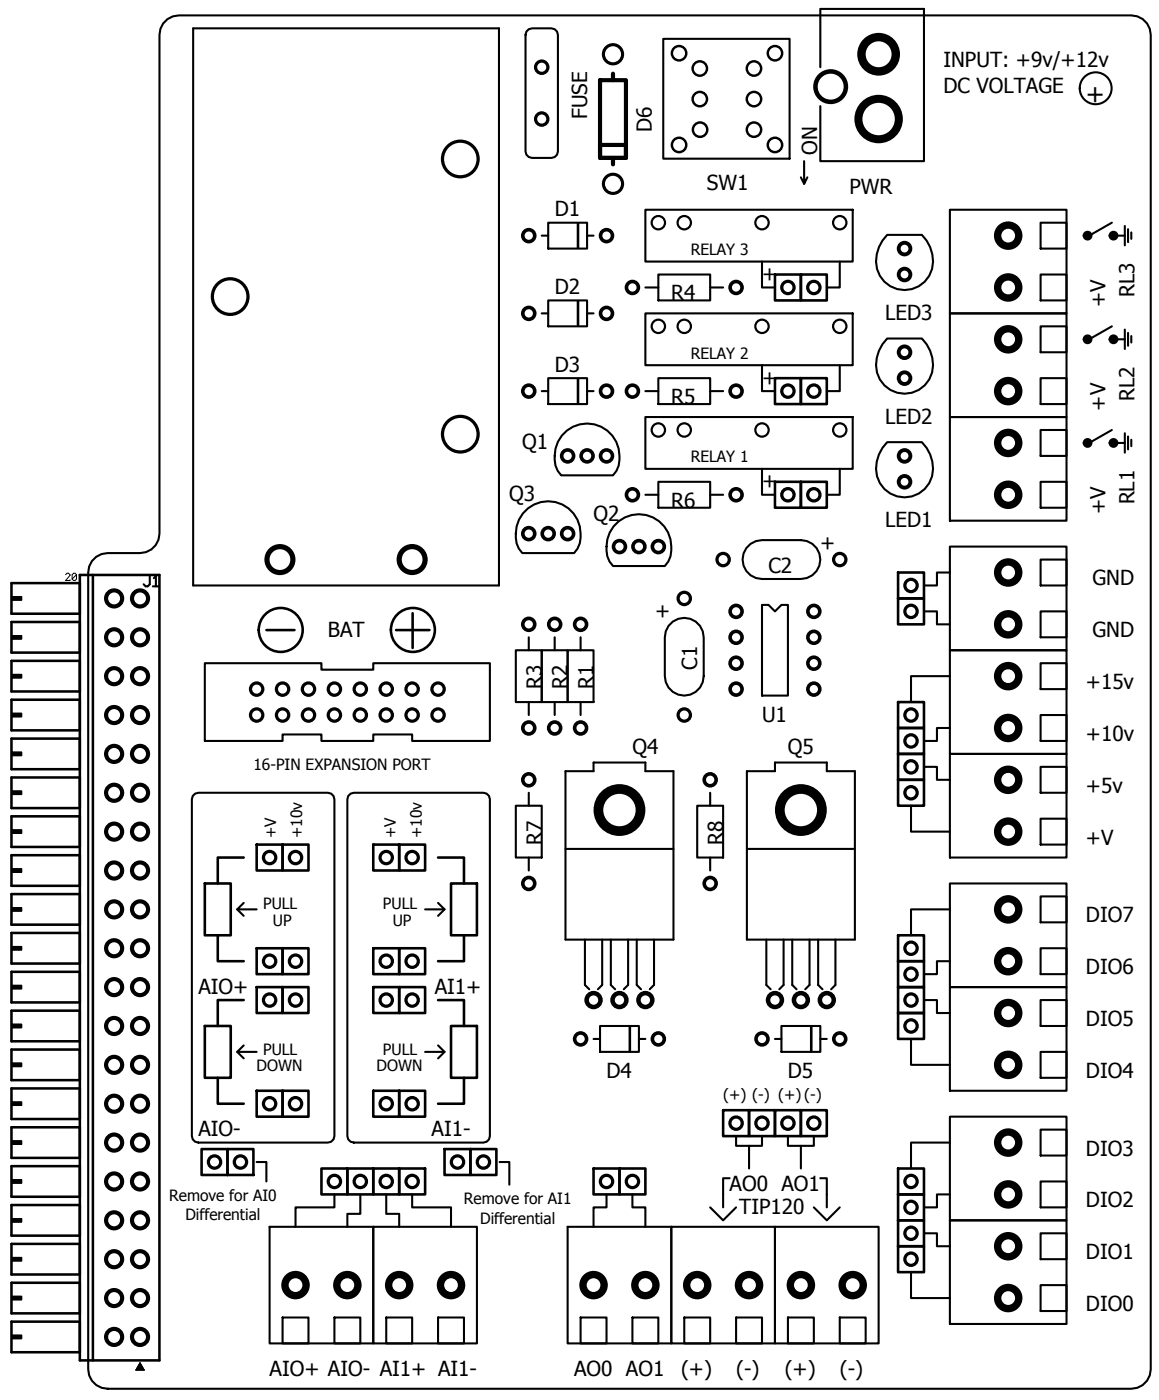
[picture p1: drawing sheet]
<svg xmlns="http://www.w3.org/2000/svg" width="114mm" height="137mm" viewBox="0 0 114 137" stroke-linecap="round" stroke-linejoin="round" font-family="sans-serif">
<defs><g id="words">
<text font-size="2.5" x="106.4" y="10.1">+</text>
<g font-size="2">
<text x="57.5" y="11.7" transform="rotate(-90 57.5 11.7)">FUSE</text>
<text x="92.5" y="6.6">INPUT: +9v/+12v</text>
<text x="92.5" y="9.1">DC VOLTAGE</text>
<text x="63.9" y="12.9" transform="rotate(-90 63.9 12.9)">D6</text>
<text x="80.1" y="15.2" transform="rotate(-90 80.1 15.2)">ON</text>
<text x="54.4" y="21.2">D1</text>
<text x="69.3" y="18.7">SW1</text>
<text x="83.3" y="19">PWR</text>
<text x="54.4" y="28.8">D2</text>
<text x="65.8" y="29.4">R4</text>
<text x="74.7" y="27.5">+</text>
<text x="111.2" y="29.1" transform="rotate(-90 111.2 29.1)">RL3</text>
<text x="86.7" y="31.4">LED3</text>
<text x="108.3" y="30.1" transform="rotate(-90 108.3 30.1)">+V</text>
<text x="54.4" y="36.4">D3</text>
<text x="65.8" y="39.6">R5</text>
<text x="74.7" y="37.7">+</text>
<text x="86.7" y="41.5">LED2</text>
<text x="108.3" y="40.2" transform="rotate(-90 108.3 40.2)">+V</text>
<text x="111.2" y="39.3" transform="rotate(-90 111.2 39.3)">RL2</text>
<text x="51.2" y="44.1">Q1</text>
<text x="74.7" y="47.9">+</text>
<text x="49.9" y="49.1">Q3</text>
<text x="58.2" y="51">Q2</text>
<text x="65.8" y="49.8">R6</text>
<text x="80.4" y="53.9">+</text>
<text x="86.7" y="51.7">LED1</text>
<text x="108.3" y="50.4" transform="rotate(-90 108.3 50.4)">+V</text>
<text x="111.2" y="49.5" transform="rotate(-90 111.2 49.5)">RL1</text>
<text x="75.3" y="56.1">C2</text>
<text x="107.1" y="57.4">GND</text>
<text x="32.1" y="62.5">BAT</text>
<text x="64.2" y="60.6">+</text>
<text x="68.3" y="65.6" transform="rotate(-90 68.3 65.6)">C1</text>
<text x="107.1" y="62.5">GND</text>
<text x="53.1" y="67.5" transform="rotate(-90 53.1 67.5)">R3</text>
<text x="55.6" y="67.5" transform="rotate(-90 55.6 67.5)">R2</text>
<text x="58.2" y="67.5" transform="rotate(-90 58.2 67.5)">R1</text>
<text x="74.7" y="70.7">U1</text>
<text x="106.4" y="67.5">+15v</text>
<text x="62" y="73.9">Q4</text>
<text x="77.2" y="73.9">Q5</text>
<text x="106.4" y="77.7">+5v</text>
<text x="106.4" y="72.6">+10v</text>
<text x="53.1" y="82.8" transform="rotate(-90 53.1 82.8)">R7</text>
<text x="70.9" y="82.8" transform="rotate(-90 70.9 82.8)">R8</text>
<text x="106.4" y="82.8">+V</text>
<text x="106.4" y="95.5">DIO6</text>
<text x="106.4" y="90.4">DIO7</text>
<text x="19.4" y="97.4">AIO+</text>
<text x="42.6" y="97.4">AI1+</text>
<text x="106.4" y="100.6">DIO5</text>
<text x="59.4" y="105.6">D4</text>
<text x="77.2" y="105.6">D5</text>
<text x="106.4" y="105.6">DIO4</text>
<text x="19.4" y="111.4">AIO-</text>
<text x="42.3" y="111.4">AI1-</text>
<text x="106.4" y="113.3">DIO3</text>
<text x="71.5" y="116.8">AO0 AO1</text>
<text x="72.5" y="119">TIP120</text>
<text x="106.4" y="118.3">DIO2</text>
<text x="106.4" y="123.4">DIO1</text>
<text x="106.4" y="128.5">DIO0</text>
<text x="26.4" y="134.9">AIO+ AIO- AI1+ AI1-</text>
<text x="56.3" y="134.9">AO0 AO1</text>
<text x="66.7" y="134.9">(+)</text>
<text x="72.1" y="134.9">(-)</text>
<text x="76.9" y="134.9">(+)</text>
<text x="82.3" y="134.9">(-)</text>
</g>
<g font-size="1.5">
<text x="67.7" y="25">RELAY 3</text>
<text x="67.7" y="35.2">RELAY 2</text>
<text x="67.7" y="45.3">RELAY 1</text>
<text x="24.8" y="75.5">16-PIN EXPANSION PORT</text>
<text x="27.1" y="82.2" transform="rotate(-90 27.1 82.2)">+V</text>
<text x="29.6" y="82.2" transform="rotate(-90 29.6 82.2)">+10v</text>
<text x="38.8" y="82.2" transform="rotate(-90 38.8 82.2)">+V</text>
<text x="41.3" y="82.2" transform="rotate(-90 41.3 82.2)">+10v</text>
<text x="25.8" y="89.1">PULL</text>
<text x="37.5" y="89.1">PULL</text>
<text x="26.7" y="90.7">UP</text>
<text x="38.5" y="90.7">UP</text>
<text x="25.2" y="105">DOWN</text>
<text x="25.8" y="103.4">PULL</text>
<text x="36.9" y="105">DOWN</text>
<text x="37.5" y="103.4">PULL</text>
<text x="70.9" y="107.9">(+) (-) (+) (-)</text>
<text x="16.6" y="117.7">Remove for AI0</text>
<text x="18.2" y="119.6">Differential</text>
<text x="45.5" y="118">Remove for AI1</text>
<text x="47.1" y="119.9">Differential</text>
</g>
</g></defs>
<g fill="none" stroke="#000" stroke-width=".2">
<path d="M16 2.3l.4-.4 .5-.3 .6-.1h93.4a1.9 1.9 0 0 1 1.9 1.9v130.8a1.9 1.9 0 0 1-1.9 1.9h-100.4a1.9 1.9 0 0 1-1.9-1.9v-78.1a1.9 1.9 0 0 1 1.9-1.9h3.2a1.9 1.9 0 0 0 1.9-1.9v-48.9l.1-.6zM18.9 2.8h30v54.6h-30zM51.6 3.1l.2-.2 .3-.1h1.9l.4 .1 .2 .2 .1 .3v11.4l-.1 .4-.2 .2-.4 .1h-1.9l-.3-.1-.2-.2-.1-.4v-11.4zM65 3.8h12.4v11.8h-12.4zM78.5 17.4l.3 .6M78.8 15.8v2.2l.3-.6M80.4 6.6v-5.7h10.2v14.9h-10.2v-5.4M53.1 23.1h.6M53.1 38.3h.6M53.1 30.7h.6M53.7 21.8h3.8v2.6h-3.8zM53.7 29.4h3.8v2.6h-3.8z"/>
<path d="M53.7 37.1h3.8v2.5h-3.8zM57.5 23.1h.7M57.5 38.3h.7M57.5 30.7h.7M63.3 20.6h20.3v5h-20.3zM63.3 30.7h20.3v5.1h-20.3zM63.3 28.2h1.2M63.3 38.3h1.2M64.5 26.9h5.1v2.5h-5.1zM64.5 37.1h5.1v2.5h-5.1zM69.6 28.2h1.3M69.6 38.3h1.3"/>
<path d="M74.7 25.6v2.6h1.3M74.7 35.8v2.5h1.3M82.3 25.6v2.6h-1.3M82.3 35.8v2.5h-1.3M87 33.2h3.4a3.2 3.2 0 0 1-.3 5 2.85 2.85 0 0 1-3.4-.4 2.85 2.85 0 0 1-.6-3.4l.4-.7zM87 23h3.4a3.2 3.2 0 0 1-.3 5.1 2.85 2.85 0 0 1-3.4-.5 2.85 2.85 0 0 1-.6-3.4l.4-.6zM93.1 20.6h11.4v10.1h-11.4zM93.1 30.7h11.4v10.2h-11.4zM102 21.8h2.5v2.6h-2.5zM102 26.9h2.5v2.5h-2.5zM102 32h2.5v2.5h-2.5zM102 37.1h2.5v2.5h-2.5z"/>
<path d="M109 32l-2.2 1.3M109 21.8l-2.2 1.3M109.3 33.3h.9M109.3 23.1h.9M110.2 22.1v2M110.2 32.3v1.9M110.6 22.5v1.2M110.6 32.6v1.3M110.9 22.8v.6M110.9 32.9v.7M14.7 56.5v.8l-.2 .2h-.2l-.2-.2M15 57.5h.6"/>
<path d="M15.1 56.7l.2-.2v1M51.8 49.8a3.2 3.2 0 0 1 4 .1 3.2 3.2 0 0 1 .8 3.9l-.3 .4h-5.1a3.1 3.1 0 0 1 0-3.9zM55.6 42.2a3.2 3.2 0 0 1 4 0 3.2 3.2 0 0 1 .8 3.9l-.3 .5h-5.1a3.1 3.1 0 0 1 .1-3.9zM60.6 51.1a3.2 3.2 0 0 1 4 0 3.2 3.2 0 0 1 .9 3.9l-.3 .5h-5.1a3.1 3.1 0 0 1 0-3.9zM63.3 40.9h20.3v5.1h-20.3zM63.3 48.5h1.2M64.5 47.2h5.1v2.6h-5.1zM69.6 48.5h1.3M73.1 53.7l.5-.4 .5-.3 .6-.1h3.8a1.91 1.91 0 0 1 1.9 1.9 1.91 1.91 0 0 1-1.9 2h-3.8a1.9 1.9 0 0 1-1.6-3.1zM74.7 46v2.5h1.3M74.7 59.3h.6l.7 .6 .6-.6h.6v8.9h-2.5zM82.3 46v2.5h-1.3"/>
<path d="M87 43.3h3.4a3.2 3.2 0 0 1-.3 5.1 2.85 2.85 0 0 1-3.4-.5 2.85 2.85 0 0 1-.6-3.4l.4-.6zM90.6 59.9h1.2v1.3h1.3M93.1 40.9h11.4v10.1h-11.4zM93.1 53.6h11.4v10.1h-11.4zM93.1 56.1h-1.3v1.3h-1.2M102 42.1h2.5v2.6h-2.5zM102 47.2h2.5v2.6h-2.5zM102 54.8h2.5v2.6h-2.5zM102 59.9h2.5v2.6h-2.5zM109 42.1l-2.2 1.3M109.3 43.4h.9M110.2 42.5v1.9"/>
<path d="M110.6 42.8v1.3M110.9 43.1v.6M18.9 78l.2-.2 .3-.1h12.7l.4 .1 .2 .2 .1 .3v33.1l-.1 .3-.2 .2-.4 .1h-12.7l-.3-.1-.2-.2-.1-.3v-33.1zM20.1 65h11.4v.6h5.1v-.6h11.4v7.6h-7.6v-.6h-3.8v.6h-5.1v-.6h-3.8v.6h-7.6zM34.1 78l.3-.2 .3-.1h12.7l.3 .1 .2 .2 .1 .3v33.1l-.1 .3-.2 .2-.3 .1h-12.7l-.3-.1-.3-.2-.1-.3v-33.1zM50.6 63.7h2.5v5.1h-2.5zM50.6 79h2.5v5.1h-2.5zM51.8 62.5v1.2M51.8 68.8v1.3M51.8 77.7v1.3M53.1 63.7h2.5v5.1h-2.5zM54.4 62.5v1.2"/>
<path d="M54.4 68.8v1.3M55.4 75.6h2.8v-.9h5.1v.9h2.7v16.5h-10.6zM55.6 63.7h2.6v5.1h-2.6zM56.9 62.5v1.2M56.9 68.8v1.3M65.5 61.3a1.91 1.91 0 0 1 2.2-.6 1.91 1.91 0 0 1 1.3 1.8v3.8a1.91 1.91 0 0 1-1.9 1.9 1.91 1.91 0 0 1-1.9-1.9v-3.8l.1-.6zM68.3 79h2.6v5.1h-2.6zM69.6 77.7v1.3M73.2 75.6h2.8v-.9h5v.9h2.8v16.5h-10.6zM89.3 79v2.5h3.8M90.6 75.2h1.2v1.2h1.3M93.1 73.9h11.4v10.2h-11.4z"/>
<path d="M93.1 63.7h11.4v10.2h-11.4zM93.1 66.3h-3.8v2.5M93.1 71.4h-1.3v1.2h-1.2M102 75.2h2.5v2.5h-2.5zM102 65h2.5v2.5h-2.5zM102 70.1h2.5v2.5h-2.5zM23.2 89.1l.7 .7M23.9 88.5l-.7 .6h2M42.9 88.5l.7 .6h-1.9M43.6 89.1l-.7 .7M51.8 84.1v1.2M55.4 83.2h10.6"/>
<path d="M57.3 92.1v4.4l.5 .5M59 92.1v4.4l-.4 .5M59.9 92.1v4.4l.4 .5M61.6 92.1v4.4l-.5 .5M62.4 92.1v4.4l.4 .5M64.1 92.1v4.4l-.4 .5M69.6 84.1v1.2M73.2 83.2h10.6M75.1 92.1v4.4l.4 .5M76.8 92.1v4.4l-.4 .5M77.6 92.1v4.4l.5 .5M79.3 92.1v4.4l-.4 .5"/>
<path d="M80.2 92.1v4.4l.4 .5M81.9 92.1v4.4l-.4 .5M90.6 98h1.2v1.3h1.3M93.1 96.8h11.4v10.1h-11.4zM93.1 86.6h11.4v10.2h-11.4zM93.1 89.1h-3.8v2.6M93.1 94.2h-1.3v1.3h-1.2M102 80.2h2.5v2.6h-2.5zM102 98h2.5v2.6h-2.5zM102 87.9h2.5v2.5h-2.5zM102 92.9h2.5v2.6h-2.5zM23.2 103.1l.7 .6"/>
<path d="M23.9 102.5l-.7 .6h2M25.2 113.9h.9v1.9M32.8 117.1v1.2h-3.8v2M35.3 117.1v1.9h-1.3v1.3M37.9 117.1v1.9h1.2v1.3M40.4 117.1v1.2h3.8v2M42.9 102.5l.7 .6h-1.9M43.6 103.1l-.7 .6M49 113.9h.9v2.2M58.2 101.8h.6M58.8 100.6h3.8v2.5h-3.8zM59.4 117.1v1.2h-1.2v2"/>
<path d="M62 117.1v1.2h1.3v2M62.6 101.8h.7M69.6 118.3l1.3 1.3 1.2-1.3M71.5 115.5h-.6v2.8M72.1 111.4v.9h1.3M74.7 111.4v.9h-1.3v2.2M76 101.8h.6M76.6 100.6h3.8v2.5h-3.8zM77.2 111.4v.9h1.3M79.8 118.3l1.2 1.3 1.3-1.3M79.8 111.4v.9h-1.3v2.2M80.4 115.5h.6v2.8"/>
<path d="M80.4 101.8h.6M89.3 101.8v2.6h3.8M93.1 119.6h11.4v10.2h-11.4zM93.1 109.5h11.4v10.1h-11.4zM93.1 112h-3.8v2.5M93.1 117.1h-1.3v1.2h-1.2M102 103.1h2.5v2.5h-2.5zM102 110.7h2.5v2.6h-2.5zM102 115.8h2.5v2.5h-2.5zM26.4 120.3h10.2v11.4h-10.2zM27.7 129.1h2.5v2.6h-2.5zM32.8 129.1h2.5v2.6h-2.5z"/>
<path d="M36.6 120.3h10.1v11.4h-10.1zM37.9 129.1h2.5v2.6h-2.5zM42.9 129.1h2.6v2.6h-2.6zM55.6 120.3h10.2v11.4h-10.2zM56.9 129.1h2.5v2.6h-2.5zM62 129.1h2.5v2.6h-2.5zM65.8 120.3h10.2v11.4h-10.2zM67.1 129.1h2.5v2.6h-2.5zM72.1 129.1h2.6v2.6h-2.6zM76 120.3h10.1v11.4h-10.1zM77.2 129.1h2.6v2.6h-2.6zM82.3 129.1h2.5v2.6h-2.5z"/>
<path d="M89.3 124.7v2.5h3.8M90.6 120.9h1.2v1.3h1.3M102 120.9h2.5v2.5h-2.5zM102 126h2.5v2.5h-2.5z"/>
<circle cx="107.4" cy="8.7" r="1.56"/>
</g>
<g fill="none" stroke="#000" stroke-width=".25">
<path d="M56.7 21.9v2.4M56.7 29.5v2.4M56.7 37.1v2.4M76 37.1h2.5v2.5h-2.5zM76 26.9h2.5v2.5h-2.5zM78.5 37.1h2.5v2.5h-2.5zM78.5 26.9h2.5v2.5h-2.5zM7.8 56.4h7.8v76.9h-7.8zM7.8 57.2h-6.7v3h6.7M9.1 56.4v76.9M76 47.2h2.5v2.6h-2.5zM78.5 47.2h2.5v2.6h-2.5z"/>
<path d="M88 56.1h2.6v2.6h-2.6zM88 58.7h2.6v2.5h-2.6zM7.8 61h-6.7v3h6.7M7.8 64.8h-6.7v3h6.7M7.8 68.6h-6.7v3h6.7M7.8 72.4h-6.7v3h6.7M7.8 76.2h-6.7v3h6.7M26.1 61.8h2.8M38.8 61.8h3.3M40.4 60.1v3.4M88 76.4h2.6v2.6h-2.6zM88 73.9h2.6v2.5h-2.6z"/>
<path d="M88 71.4h2.6v2.5h-2.6zM88 68.8h2.6v2.6h-2.6zM7.8 80h-6.7v3h6.7M7.8 83.8h-6.7v3h6.7M7.8 87.6h-6.7v3h6.7M7.8 91.4h-6.7v3h6.7M7.8 95.3h-6.7v3h6.7M7.8 99.1h-6.7v3h6.7M20.1 86.6h2.5v5.1h-2.5zM21.3 91.7v2.5h2.6M23.9 84.1h-2.6v2.5M23.9 98h-2.6v2.6"/>
<path d="M25.2 82.8h2.5v2.5h-2.5zM25.2 92.9h2.5v2.6h-2.5zM25.2 96.8h2.5v2.5h-2.5zM27.7 82.8h2.5v2.5h-2.5zM27.7 92.9h2.5v2.6h-2.5zM27.7 96.8h2.5v2.5h-2.5zM36.6 92.9h2.5v2.6h-2.5zM36.6 82.8h2.5v2.5h-2.5zM36.6 96.8h2.5v2.5h-2.5zM39.1 92.9h2.6v2.6h-2.6zM39.1 82.8h2.6v2.5h-2.6zM39.1 96.8h2.6v2.5h-2.6z"/>
<path d="M42.9 84.1h2.6v2.5M42.9 98h2.6v2.6M44.2 86.6h2.5v5.1h-2.5zM45.5 91.7v2.5h-2.6M88 99.3h2.6v2.5h-2.6zM88 96.8h2.6v2.5h-2.6zM88 94.2h2.6v2.6h-2.6zM88 91.7h2.6v2.5h-2.6zM7.8 110.5h-6.7v3h6.7M7.8 102.9h-6.7v3h6.7M7.8 106.7h-6.7v3h6.7M7.8 114.3h-6.7v3h6.7"/>
<path d="M7.8 118.1h-6.7v3h6.7M19.8 112.6h2.5v2.6h-2.5zM20.1 100.6h2.5v5h-2.5zM21.3 105.6v2.6h2.6M22.3 112.6h2.5v2.6h-2.5zM25.2 106.9h2.5v2.6h-2.5zM27.7 106.9h2.5v2.6h-2.5zM31.5 114.5h2.5v2.6h-2.5zM34 114.5h2.6v2.6h-2.6zM36.6 106.9h2.5v2.6h-2.5zM36.6 114.5h2.5v2.6h-2.5zM39.1 106.9h2.6v2.6h-2.6z"/>
<path d="M39.1 114.5h2.6v2.6h-2.6zM43.6 112.6h2.5v2.6h-2.5zM44.2 100.6h2.5v5h-2.5zM45.5 105.6v2.6h-2.6M46.1 112.6h2.5v2.6h-2.5zM58.2 114.5h2.5v2.6h-2.5zM60.7 114.5h2.6v2.6h-2.6zM61.7 100.6v2.4M70.9 108.8h2.5v2.6h-2.5zM73.4 108.8h2.6v2.6h-2.6zM76 108.8h2.5v2.6h-2.5zM78.5 108.8h2.5v2.6h-2.5z"/>
<path d="M79.5 100.6v2.4M88 119.6h2.6v2.6h-2.6zM88 117.1h2.6v2.5h-2.6zM88 114.5h2.6v2.6h-2.6zM7.8 121.9h-6.7v3h6.7M7.8 125.7h-6.7v3h6.7M7.8 129.5h-6.7v3h6.7M88 122.2h2.6v2.5h-2.6z"/>
<circle cx="106.6" cy="23.1" r=".36"/>
<circle cx="106.6" cy="33.3" r=".36"/>
<circle cx="109.1" cy="23.1" r=".36"/>
<circle cx="109.1" cy="33.3" r=".36"/>
<circle cx="106.6" cy="43.4" r=".36"/>
<circle cx="109.1" cy="43.4" r=".36"/>
<circle cx="27.5" cy="61.7" r="2.15"/>
<circle cx="40.5" cy="61.7" r="2.15"/>
</g>
<g fill="none" stroke="#000" stroke-width=".1">
<path d="M1.1 58.5h1v.3h-1zM6.4 56.3l.2-.1h.1l.2 .1-.5 .6h.5v-.1M7.5 56.3l-.1-.1h-.2l-.1 .1v.5M7.5 56.3v.5l-.1 .1h-.2l-.1-.1M7.5 56.3l-.4 .5M1.1 77.5h1v.4h-1zM1.1 73.7h1v.4h-1zM1.1 69.9h1v.4h-1zM1.1 66.1h1v.4h-1zM1.1 62.3h1v.3h-1zM1.1 96.6h1v.3h-1zM1.1 92.8h1v.3h-1z"/>
<path d="M1.1 89h1v.3h-1zM1.1 85.2h1v.3h-1zM1.1 81.3h1v.4h-1zM1.1 119.4h1v.4h-1zM1.1 115.6h1v.4h-1zM1.1 111.8h1v.4h-1zM1.1 108h1v.4h-1zM1.1 104.2h1v.4h-1zM1.1 100.4h1v.3h-1zM1.1 130.9h1v.3h-1zM1.1 127.1h1v.3h-1zM1.1 123.3h1v.3h-1z"/>
<path d="M13.7 133.6l.4 .7h-.8z"/>
</g>
<g fill="#000">
<path d="M13.7 133.6l.4 .7h-.8z"/>
<path d="M43.2 15.6a1.91 1.91 0 0 1 3.8 0 1.91 1.91 0 0 1-3.8 0zM43.5 15.6a1.6 1.6 0 0 1 3.2 0 1.6 1.6 0 0 1-3.2 0z" fill-rule="evenodd"/>
<path d="M52.3 11.7a.8 .8 0 0 1 1.6 0 .8 .8 0 0 1-1.6 0zM52.7 11.7a.44 .44 0 0 1 .8 0 .44 .44 0 0 1-.8 0z" fill-rule="evenodd"/>
<path d="M52.3 6.6a.8 .8 0 0 1 1.6 0 .8 .8 0 0 1-1.6 0zM52.7 6.6a.44 .44 0 0 1 .8 0 .44 .44 0 0 1-.8 0z" fill-rule="evenodd"/>
<path d="M59 5.3a1.1 1.1 0 0 1 2.2 0 1.1 1.1 0 0 1-2.2 0zM59.3 5.3a.8 .8 0 0 1 1.6 0 .8 .8 0 0 1-1.6 0z" fill-rule="evenodd"/>
<path d="M59 18a1.1 1.1 0 0 1 2.2 0 1.1 1.1 0 0 1-2.2 0zM59.3 18a.8 .8 0 0 1 1.6 0 .8 .8 0 0 1-1.6 0z" fill-rule="evenodd"/>
<path d="M65.7 14.2a.85 .85 0 0 1 1.7 0 .85 .85 0 0 1-1.7 0zM66 14.2a.58 .58 0 0 1 1.1 0 .58 .58 0 0 1-1.1 0z" fill-rule="evenodd"/>
<path d="M65.7 5.2a.85 .85 0 0 1 1.7 0 .85 .85 0 0 1-1.7 0zM66 5.2a.58 .58 0 0 1 1.1 0 .58 .58 0 0 1-1.1 0z" fill-rule="evenodd"/>
<path d="M67.8 9.7a.83 .83 0 0 1 1.6 0 .83 .83 0 0 1-1.6 0zM68 9.7a.6 .6 0 0 1 1.2 0 .6 .6 0 0 1-1.2 0z" fill-rule="evenodd"/>
<path d="M67.8 6.7a.83 .83 0 0 1 1.6 0 .83 .83 0 0 1-1.6 0zM68 6.7a.6 .6 0 0 1 1.2 0 .6 .6 0 0 1-1.2 0z" fill-rule="evenodd"/>
<path d="M67.8 12.7a.83 .83 0 0 1 1.6 0 .83 .83 0 0 1-1.6 0zM68 12.7a.6 .6 0 0 1 1.2 0 .6 .6 0 0 1-1.2 0z" fill-rule="evenodd"/>
<path d="M73.1 9.7a.83 .83 0 0 1 1.6 0 .83 .83 0 0 1-1.6 0zM73.3 9.7a.6 .6 0 0 1 1.2 0 .6 .6 0 0 1-1.2 0z" fill-rule="evenodd"/>
<path d="M73.1 6.7a.83 .83 0 0 1 1.6 0 .83 .83 0 0 1-1.6 0zM73.3 6.7a.6 .6 0 0 1 1.2 0 .6 .6 0 0 1-1.2 0z" fill-rule="evenodd"/>
<path d="M73.1 12.7a.83 .83 0 0 1 1.6 0 .83 .83 0 0 1-1.6 0zM73.3 12.7a.6 .6 0 0 1 1.2 0 .6 .6 0 0 1-1.2 0z" fill-rule="evenodd"/>
<path d="M75.1 14.2a.85 .85 0 0 1 1.7 0 .85 .85 0 0 1-1.7 0zM75.4 14.2a.58 .58 0 0 1 1.1 0 .58 .58 0 0 1-1.1 0z" fill-rule="evenodd"/>
<path d="M75.1 5.2a.85 .85 0 0 1 1.7 0 .85 .85 0 0 1-1.7 0zM75.4 5.2a.58 .58 0 0 1 1.1 0 .58 .58 0 0 1-1.1 0z" fill-rule="evenodd"/>
<path d="M79.7 8.5a1.71 1.71 0 0 1 3.4 0 1.71 1.71 0 0 1-3.4 0zM80.1 8.5a1.3 1.3 0 0 1 2.6 0 1.3 1.3 0 0 1-2.6 0z" fill-rule="evenodd"/>
<path d="M83.7 11.7a2.4 2.4 0 0 1 4.8 0 2.4 2.4 0 0 1-4.8 0zM84.5 11.7a1.6 1.6 0 0 1 3.2 0 1.6 1.6 0 0 1-3.2 0z" fill-rule="evenodd"/>
<path d="M84 5.3a2.1 2.1 0 0 1 4.2 0 2.1 2.1 0 0 1-4.2 0zM84.8 5.3a1.3 1.3 0 0 1 2.6 0 1.3 1.3 0 0 1-2.6 0z" fill-rule="evenodd"/>
<path d="M20.7 29.1a1.91 1.91 0 0 1 3.8 0 1.91 1.91 0 0 1-3.8 0zM21 29.1a1.59 1.59 0 0 1 3.1 0 1.59 1.59 0 0 1-3.1 0z" fill-rule="evenodd"/>
<path d="M51.1 23.1a.76 .76 0 0 1 1.5 0 .76 .76 0 0 1-1.5 0zM51.4 23.1a.41 .41 0 0 1 .8 0 .41 .41 0 0 1-.8 0z" fill-rule="evenodd"/>
<path d="M51.1 30.7a.76 .76 0 0 1 1.5 0 .76 .76 0 0 1-1.5 0zM51.4 30.7a.41 .41 0 0 1 .8 0 .41 .41 0 0 1-.8 0z" fill-rule="evenodd"/>
<path d="M51.1 38.3a.76 .76 0 0 1 1.5 0 .76 .76 0 0 1-1.5 0zM51.4 38.3a.41 .41 0 0 1 .8 0 .41 .41 0 0 1-.8 0z" fill-rule="evenodd"/>
<path d="M58.7 23.1a.76 .76 0 0 1 1.5 0 .76 .76 0 0 1-1.5 0zM59 23.1a.45 .45 0 0 1 .9 0 .45 .45 0 0 1-.9 0z" fill-rule="evenodd"/>
<path d="M58.7 30.7a.76 .76 0 0 1 1.5 0 .76 .76 0 0 1-1.5 0zM59 30.7a.45 .45 0 0 1 .9 0 .45 .45 0 0 1-.9 0z" fill-rule="evenodd"/>
<path d="M58.7 38.3a.76 .76 0 0 1 1.5 0 .76 .76 0 0 1-1.5 0zM59 38.3a.45 .45 0 0 1 .9 0 .45 .45 0 0 1-.9 0z" fill-rule="evenodd"/>
<path d="M61.2 28.2a.76 .76 0 0 1 1.5 0 .76 .76 0 0 1-1.5 0zM61.6 28.2a.41 .41 0 0 1 .8 0 .41 .41 0 0 1-.8 0z" fill-rule="evenodd"/>
<path d="M61.2 38.3a.76 .76 0 0 1 1.5 0 .76 .76 0 0 1-1.5 0zM61.6 38.3a.41 .41 0 0 1 .8 0 .41 .41 0 0 1-.8 0z" fill-rule="evenodd"/>
<path d="M63.8 21.8a.76 .76 0 0 1 1.5 0 .76 .76 0 0 1-1.5 0zM64 21.8a.55 .55 0 0 1 1.1 0 .55 .55 0 0 1-1.1 0z" fill-rule="evenodd"/>
<path d="M63.8 32a.76 .76 0 0 1 1.5 0 .76 .76 0 0 1-1.5 0zM64 32a.55 .55 0 0 1 1.1 0 .55 .55 0 0 1-1.1 0z" fill-rule="evenodd"/>
<path d="M66.3 21.8a.76 .76 0 0 1 1.5 0 .76 .76 0 0 1-1.5 0zM66.5 21.8a.55 .55 0 0 1 1.1 0 .55 .55 0 0 1-1.1 0z" fill-rule="evenodd"/>
<path d="M66.3 32a.76 .76 0 0 1 1.5 0 .76 .76 0 0 1-1.5 0zM66.5 32a.55 .55 0 0 1 1.1 0 .55 .55 0 0 1-1.1 0z" fill-rule="evenodd"/>
<path d="M71.4 28.2a.76 .76 0 0 1 1.5 0 .76 .76 0 0 1-1.5 0zM71.7 28.2a.45 .45 0 0 1 .9 0 .45 .45 0 0 1-.9 0z" fill-rule="evenodd"/>
<path d="M71.4 38.3a.76 .76 0 0 1 1.5 0 .76 .76 0 0 1-1.5 0zM71.7 38.3a.45 .45 0 0 1 .9 0 .45 .45 0 0 1-.9 0z" fill-rule="evenodd"/>
<path d="M73.9 21.8a.76 .76 0 0 1 1.5 0 .76 .76 0 0 1-1.5 0zM74.1 21.8a.55 .55 0 0 1 1.1 0 .55 .55 0 0 1-1.1 0z" fill-rule="evenodd"/>
<path d="M73.9 32a.76 .76 0 0 1 1.5 0 .76 .76 0 0 1-1.5 0zM74.1 32a.55 .55 0 0 1 1.1 0 .55 .55 0 0 1-1.1 0z" fill-rule="evenodd"/>
<path d="M76.5 38.3a.76 .76 0 0 1 1.5 0 .76 .76 0 0 1-1.5 0zM76.8 38.3a.45 .45 0 0 1 .9 0 .45 .45 0 0 1-.9 0z" fill-rule="evenodd"/>
<path d="M76.5 28.2a.76 .76 0 0 1 1.5 0 .76 .76 0 0 1-1.5 0zM76.8 28.2a.45 .45 0 0 1 .9 0 .45 .45 0 0 1-.9 0z" fill-rule="evenodd"/>
<path d="M79 38.3a.76 .76 0 0 1 1.5 0 .76 .76 0 0 1-1.5 0zM79.3 38.3a.45 .45 0 0 1 .9 0 .45 .45 0 0 1-.9 0z" fill-rule="evenodd"/>
<path d="M79 28.2a.76 .76 0 0 1 1.5 0 .76 .76 0 0 1-1.5 0zM79.3 28.2a.45 .45 0 0 1 .9 0 .45 .45 0 0 1-.9 0z" fill-rule="evenodd"/>
<path d="M81.5 21.8a.8 .8 0 0 1 1.6 0 .8 .8 0 0 1-1.6 0zM81.8 21.8a.55 .55 0 0 1 1.1 0 .55 .55 0 0 1-1.1 0z" fill-rule="evenodd"/>
<path d="M81.5 32a.8 .8 0 0 1 1.6 0 .8 .8 0 0 1-1.6 0zM81.8 32a.55 .55 0 0 1 1.1 0 .55 .55 0 0 1-1.1 0z" fill-rule="evenodd"/>
<path d="M87.9 34.5a.76 .76 0 0 1 1.5 0 .76 .76 0 0 1-1.5 0zM88.3 34.5a.38 .38 0 0 1 .7 0 .38 .38 0 0 1-.7 0z" fill-rule="evenodd"/>
<path d="M87.9 37.1a.76 .76 0 0 1 1.5 0 .76 .76 0 0 1-1.5 0zM88.3 37.1a.38 .38 0 0 1 .7 0 .38 .38 0 0 1-.7 0z" fill-rule="evenodd"/>
<path d="M87.9 24.4a.76 .76 0 0 1 1.5 0 .76 .76 0 0 1-1.5 0zM88.3 24.4a.38 .38 0 0 1 .7 0 .38 .38 0 0 1-.7 0z" fill-rule="evenodd"/>
<path d="M87.9 26.9a.76 .76 0 0 1 1.5 0 .76 .76 0 0 1-1.5 0zM88.3 26.9a.38 .38 0 0 1 .7 0 .38 .38 0 0 1-.7 0z" fill-rule="evenodd"/>
<path d="M97.4 23.1a1.4 1.4 0 0 1 2.8 0 1.4 1.4 0 0 1-2.8 0zM98.1 23.1a.7 .7 0 0 1 1.4 0 .7 .7 0 0 1-1.4 0z" fill-rule="evenodd"/>
<path d="M97.4 28.2a1.4 1.4 0 0 1 2.8 0 1.4 1.4 0 0 1-2.8 0zM98.1 28.2a.7 .7 0 0 1 1.4 0 .7 .7 0 0 1-1.4 0z" fill-rule="evenodd"/>
<path d="M97.4 33.3a1.4 1.4 0 0 1 2.8 0 1.4 1.4 0 0 1-2.8 0zM98.1 33.3a.7 .7 0 0 1 1.4 0 .7 .7 0 0 1-1.4 0z" fill-rule="evenodd"/>
<path d="M97.4 38.3a1.4 1.4 0 0 1 2.8 0 1.4 1.4 0 0 1-2.8 0zM98.1 38.3a.7 .7 0 0 1 1.4 0 .7 .7 0 0 1-1.4 0z" fill-rule="evenodd"/>
<path d="M1.1 58.5h1v.3h-1z" fill-rule="evenodd"/>
<path d="M1.1 58.5h1v.3h-1z" fill-rule="evenodd"/>
<path d="M10.2 58.7a1 1 0 0 1 2 0 1 1 0 0 1-2 0zM10.6 58.7a.6 .6 0 0 1 1.2 0 .6 .6 0 0 1-1.2 0z" fill-rule="evenodd"/>
<path d="M12.7 58.7a1 1 0 0 1 2 0 1 1 0 0 1-2 0zM13.1 58.7a.6 .6 0 0 1 1.2 0 .6 .6 0 0 1-1.2 0z" fill-rule="evenodd"/>
<path d="M25.9 54.9a1.55 1.55 0 0 1 3.1 0 1.55 1.55 0 0 1-3.1 0zM26.4 54.9a1.05 1.05 0 0 1 2.1 0 1.05 1.05 0 0 1-2.1 0z" fill-rule="evenodd"/>
<path d="M38.9 54.8a1.52 1.52 0 0 1 3 0 1.52 1.52 0 0 1-3 0zM39.4 54.8a1.02 1.02 0 0 1 2 0 1.02 1.02 0 0 1-2 0z" fill-rule="evenodd"/>
<path d="M43.2 42.6a1.91 1.91 0 0 1 3.8 0 1.91 1.91 0 0 1-3.8 0zM43.5 42.6a1.6 1.6 0 0 1 3.2 0 1.6 1.6 0 0 1-3.2 0z" fill-rule="evenodd"/>
<path d="M51.1 52.3a.76 .76 0 0 1 1.5 0 .76 .76 0 0 1-1.5 0zM51.4 52.3a.41 .41 0 0 1 .8 0 .41 .41 0 0 1-.8 0z" fill-rule="evenodd"/>
<path d="M53 52.3a.76 .76 0 0 1 1.5 0 .76 .76 0 0 1-1.5 0zM53.3 52.3a.41 .41 0 0 1 .8 0 .41 .41 0 0 1-.8 0z" fill-rule="evenodd"/>
<path d="M54.9 44.7a.76 .76 0 0 1 1.5 0 .76 .76 0 0 1-1.5 0zM55.2 44.7a.41 .41 0 0 1 .8 0 .41 .41 0 0 1-.8 0z" fill-rule="evenodd"/>
<path d="M54.9 52.3a.76 .76 0 0 1 1.5 0 .76 .76 0 0 1-1.5 0zM55.2 52.3a.41 .41 0 0 1 .8 0 .41 .41 0 0 1-.8 0z" fill-rule="evenodd"/>
<path d="M56.8 44.7a.76 .76 0 0 1 1.5 0 .76 .76 0 0 1-1.5 0zM57.1 44.7a.41 .41 0 0 1 .8 0 .41 .41 0 0 1-.8 0z" fill-rule="evenodd"/>
<path d="M58.7 44.7a.76 .76 0 0 1 1.5 0 .76 .76 0 0 1-1.5 0zM59 44.7a.45 .45 0 0 1 .9 0 .45 .45 0 0 1-.9 0z" fill-rule="evenodd"/>
<path d="M60 53.6a.76 .76 0 0 1 1.5 0 .76 .76 0 0 1-1.5 0zM60.3 53.6a.41 .41 0 0 1 .8 0 .41 .41 0 0 1-.8 0z" fill-rule="evenodd"/>
<path d="M61.2 48.5a.76 .76 0 0 1 1.5 0 .76 .76 0 0 1-1.5 0zM61.6 48.5a.41 .41 0 0 1 .8 0 .41 .41 0 0 1-.8 0z" fill-rule="evenodd"/>
<path d="M61.9 53.6a.76 .76 0 0 1 1.5 0 .76 .76 0 0 1-1.5 0zM62.2 53.6a.41 .41 0 0 1 .8 0 .41 .41 0 0 1-.8 0z" fill-rule="evenodd"/>
<path d="M63.8 42.1a.76 .76 0 0 1 1.5 0 .76 .76 0 0 1-1.5 0zM64 42.1a.55 .55 0 0 1 1.1 0 .55 .55 0 0 1-1.1 0z" fill-rule="evenodd"/>
<path d="M63.8 53.6a.76 .76 0 0 1 1.5 0 .76 .76 0 0 1-1.5 0zM64.1 53.6a.41 .41 0 0 1 .8 0 .41 .41 0 0 1-.8 0z" fill-rule="evenodd"/>
<path d="M66.3 42.1a.76 .76 0 0 1 1.5 0 .76 .76 0 0 1-1.5 0zM66.5 42.1a.55 .55 0 0 1 1.1 0 .55 .55 0 0 1-1.1 0z" fill-rule="evenodd"/>
<path d="M66.3 58.7a.76 .76 0 0 1 1.5 0 .76 .76 0 0 1-1.5 0zM66.6 58.7a.45 .45 0 0 1 .9 0 .45 .45 0 0 1-.9 0z" fill-rule="evenodd"/>
<path d="M70.1 54.8a.76 .76 0 0 1 1.5 0 .76 .76 0 0 1-1.5 0zM70.4 54.8a.45 .45 0 0 1 .9 0 .45 .45 0 0 1-.9 0z" fill-rule="evenodd"/>
<path d="M71.4 48.5a.76 .76 0 0 1 1.5 0 .76 .76 0 0 1-1.5 0zM71.7 48.5a.45 .45 0 0 1 .9 0 .45 .45 0 0 1-.9 0z" fill-rule="evenodd"/>
<path d="M71.4 59.9a.76 .76 0 0 1 1.5 0 .76 .76 0 0 1-1.5 0zM71.7 59.9a.45 .45 0 0 1 .9 0 .45 .45 0 0 1-.9 0z" fill-rule="evenodd"/>
<path d="M73.9 42.1a.76 .76 0 0 1 1.5 0 .76 .76 0 0 1-1.5 0zM74.1 42.1a.55 .55 0 0 1 1.1 0 .55 .55 0 0 1-1.1 0z" fill-rule="evenodd"/>
<path d="M76.5 48.5a.76 .76 0 0 1 1.5 0 .76 .76 0 0 1-1.5 0zM76.8 48.5a.45 .45 0 0 1 .9 0 .45 .45 0 0 1-.9 0z" fill-rule="evenodd"/>
<path d="M79 59.9a.76 .76 0 0 1 1.5 0 .76 .76 0 0 1-1.5 0zM79.4 59.9a.41 .41 0 0 1 .8 0 .41 .41 0 0 1-.8 0z" fill-rule="evenodd"/>
<path d="M79 48.5a.76 .76 0 0 1 1.5 0 .76 .76 0 0 1-1.5 0zM79.3 48.5a.45 .45 0 0 1 .9 0 .45 .45 0 0 1-.9 0z" fill-rule="evenodd"/>
<path d="M81.5 42.1a.8 .8 0 0 1 1.6 0 .8 .8 0 0 1-1.6 0zM81.8 42.1a.55 .55 0 0 1 1.1 0 .55 .55 0 0 1-1.1 0z" fill-rule="evenodd"/>
<path d="M81.5 54.8a.8 .8 0 0 1 1.6 0 .8 .8 0 0 1-1.6 0zM81.9 54.8a.44 .44 0 0 1 .8 0 .44 .44 0 0 1-.8 0z" fill-rule="evenodd"/>
<path d="M87.9 44.7a.76 .76 0 0 1 1.5 0 .76 .76 0 0 1-1.5 0zM88.3 44.7a.38 .38 0 0 1 .7 0 .38 .38 0 0 1-.7 0z" fill-rule="evenodd"/>
<path d="M87.9 47.2a.76 .76 0 0 1 1.5 0 .76 .76 0 0 1-1.5 0zM88.3 47.2a.38 .38 0 0 1 .7 0 .38 .38 0 0 1-.7 0z" fill-rule="evenodd"/>
<path d="M88.5 57.4a.8 .8 0 0 1 1.6 0 .8 .8 0 0 1-1.6 0zM88.8 57.4a.45 .45 0 0 1 .9 0 .45 .45 0 0 1-.9 0z" fill-rule="evenodd"/>
<path d="M88.5 59.9a.8 .8 0 0 1 1.6 0 .8 .8 0 0 1-1.6 0zM88.8 59.9a.45 .45 0 0 1 .9 0 .45 .45 0 0 1-.9 0z" fill-rule="evenodd"/>
<path d="M97.4 43.4a1.4 1.4 0 0 1 2.8 0 1.4 1.4 0 0 1-2.8 0zM98.1 43.4a.7 .7 0 0 1 1.4 0 .7 .7 0 0 1-1.4 0z" fill-rule="evenodd"/>
<path d="M97.4 48.5a1.4 1.4 0 0 1 2.8 0 1.4 1.4 0 0 1-2.8 0zM98.1 48.5a.7 .7 0 0 1 1.4 0 .7 .7 0 0 1-1.4 0z" fill-rule="evenodd"/>
<path d="M97.4 56.1a1.4 1.4 0 0 1 2.8 0 1.4 1.4 0 0 1-2.8 0zM98.1 56.1a.7 .7 0 0 1 1.4 0 .7 .7 0 0 1-1.4 0z" fill-rule="evenodd"/>
<path d="M1.1 77.5h1v.4h-1z" fill-rule="evenodd"/>
<path d="M1.1 73.7h1v.4h-1z" fill-rule="evenodd"/>
<path d="M1.1 69.9h1v.4h-1z" fill-rule="evenodd"/>
<path d="M1.1 66.1h1v.4h-1z" fill-rule="evenodd"/>
<path d="M1.1 62.3h1v.3h-1z" fill-rule="evenodd"/>
<path d="M1.1 77.5h1v.4h-1z" fill-rule="evenodd"/>
<path d="M1.1 73.7h1v.4h-1z" fill-rule="evenodd"/>
<path d="M1.1 69.9h1v.4h-1z" fill-rule="evenodd"/>
<path d="M1.1 66.1h1v.4h-1z" fill-rule="evenodd"/>
<path d="M1.1 62.3h1v.3h-1z" fill-rule="evenodd"/>
<path d="M10.2 73.9a1 1 0 0 1 2 0 1 1 0 0 1-2 0zM10.6 73.9a.6 .6 0 0 1 1.2 0 .6 .6 0 0 1-1.2 0z" fill-rule="evenodd"/>
<path d="M10.2 77.7a1 1 0 0 1 2 0 1 1 0 0 1-2 0zM10.6 77.7a.6 .6 0 0 1 1.2 0 .6 .6 0 0 1-1.2 0z" fill-rule="evenodd"/>
<path d="M10.2 70.1a1 1 0 0 1 2 0 1 1 0 0 1-2 0zM10.6 70.1a.6 .6 0 0 1 1.2 0 .6 .6 0 0 1-1.2 0z" fill-rule="evenodd"/>
<path d="M10.2 66.3a1 1 0 0 1 2 0 1 1 0 0 1-2 0zM10.6 66.3a.6 .6 0 0 1 1.2 0 .6 .6 0 0 1-1.2 0z" fill-rule="evenodd"/>
<path d="M10.2 62.5a1 1 0 0 1 2 0 1 1 0 0 1-2 0zM10.6 62.5a.6 .6 0 0 1 1.2 0 .6 .6 0 0 1-1.2 0z" fill-rule="evenodd"/>
<path d="M12.7 62.5a1 1 0 0 1 2 0 1 1 0 0 1-2 0zM13.1 62.5a.6 .6 0 0 1 1.2 0 .6 .6 0 0 1-1.2 0z" fill-rule="evenodd"/>
<path d="M12.7 66.3a1 1 0 0 1 2 0 1 1 0 0 1-2 0zM13.1 66.3a.6 .6 0 0 1 1.2 0 .6 .6 0 0 1-1.2 0z" fill-rule="evenodd"/>
<path d="M12.7 70.1a1 1 0 0 1 2 0 1 1 0 0 1-2 0zM13.1 70.1a.6 .6 0 0 1 1.2 0 .6 .6 0 0 1-1.2 0z" fill-rule="evenodd"/>
<path d="M12.7 73.9a1 1 0 0 1 2 0 1 1 0 0 1-2 0zM13.1 73.9a.6 .6 0 0 1 1.2 0 .6 .6 0 0 1-1.2 0z" fill-rule="evenodd"/>
<path d="M12.7 77.7a1 1 0 0 1 2 0 1 1 0 0 1-2 0zM13.1 77.7a.6 .6 0 0 1 1.2 0 .6 .6 0 0 1-1.2 0z" fill-rule="evenodd"/>
<path d="M24.4 70.1a.76 .76 0 0 1 1.5 0 .76 .76 0 0 1-1.5 0zM24.7 70.1a.45 .45 0 0 1 .9 0 .45 .45 0 0 1-.9 0z" fill-rule="evenodd"/>
<path d="M24.4 67.5a.76 .76 0 0 1 1.5 0 .76 .76 0 0 1-1.5 0zM24.7 67.5a.45 .45 0 0 1 .9 0 .45 .45 0 0 1-.9 0z" fill-rule="evenodd"/>
<path d="M26.9 67.5a.8 .8 0 0 1 1.6 0 .8 .8 0 0 1-1.6 0zM27.3 67.5a.44 .44 0 0 1 .8 0 .44 .44 0 0 1-.8 0z" fill-rule="evenodd"/>
<path d="M26.9 70.1a.8 .8 0 0 1 1.6 0 .8 .8 0 0 1-1.6 0zM27.3 70.1a.44 .44 0 0 1 .8 0 .44 .44 0 0 1-.8 0z" fill-rule="evenodd"/>
<path d="M29.5 70.1a.76 .76 0 0 1 1.5 0 .76 .76 0 0 1-1.5 0zM29.8 70.1a.45 .45 0 0 1 .9 0 .45 .45 0 0 1-.9 0z" fill-rule="evenodd"/>
<path d="M29.5 67.5a.76 .76 0 0 1 1.5 0 .76 .76 0 0 1-1.5 0zM29.8 67.5a.45 .45 0 0 1 .9 0 .45 .45 0 0 1-.9 0z" fill-rule="evenodd"/>
<path d="M32 70.1a.76 .76 0 0 1 1.5 0 .76 .76 0 0 1-1.5 0zM32.3 70.1a.45 .45 0 0 1 .9 0 .45 .45 0 0 1-.9 0z" fill-rule="evenodd"/>
<path d="M32 67.5a.76 .76 0 0 1 1.5 0 .76 .76 0 0 1-1.5 0zM32.3 67.5a.45 .45 0 0 1 .9 0 .45 .45 0 0 1-.9 0z" fill-rule="evenodd"/>
<path d="M34.6 70.1a.76 .76 0 0 1 1.5 0 .76 .76 0 0 1-1.5 0zM34.9 70.1a.45 .45 0 0 1 .9 0 .45 .45 0 0 1-.9 0z" fill-rule="evenodd"/>
<path d="M34.6 67.5a.76 .76 0 0 1 1.5 0 .76 .76 0 0 1-1.5 0zM34.9 67.5a.45 .45 0 0 1 .9 0 .45 .45 0 0 1-.9 0z" fill-rule="evenodd"/>
<path d="M37.1 67.5a.76 .76 0 0 1 1.5 0 .76 .76 0 0 1-1.5 0zM37.4 67.5a.45 .45 0 0 1 .9 0 .45 .45 0 0 1-.9 0z" fill-rule="evenodd"/>
<path d="M37.1 70.1a.76 .76 0 0 1 1.5 0 .76 .76 0 0 1-1.5 0zM37.4 70.1a.45 .45 0 0 1 .9 0 .45 .45 0 0 1-.9 0z" fill-rule="evenodd"/>
<path d="M39.6 67.5a.8 .8 0 0 1 1.6 0 .8 .8 0 0 1-1.6 0zM40 67.5a.44 .44 0 0 1 .8 0 .44 .44 0 0 1-.8 0z" fill-rule="evenodd"/>
<path d="M39.6 70.1a.8 .8 0 0 1 1.6 0 .8 .8 0 0 1-1.6 0zM40 70.1a.44 .44 0 0 1 .8 0 .44 .44 0 0 1-.8 0z" fill-rule="evenodd"/>
<path d="M42.2 67.5a.76 .76 0 0 1 1.5 0 .76 .76 0 0 1-1.5 0zM42.5 67.5a.45 .45 0 0 1 .9 0 .45 .45 0 0 1-.9 0z" fill-rule="evenodd"/>
<path d="M42.2 70.1a.76 .76 0 0 1 1.5 0 .76 .76 0 0 1-1.5 0zM42.5 70.1a.45 .45 0 0 1 .9 0 .45 .45 0 0 1-.9 0z" fill-rule="evenodd"/>
<path d="M51.1 71.4a.76 .76 0 0 1 1.5 0 .76 .76 0 0 1-1.5 0zM51.4 71.4a.41 .41 0 0 1 .8 0 .41 .41 0 0 1-.8 0z" fill-rule="evenodd"/>
<path d="M51.1 61.2a.76 .76 0 0 1 1.5 0 .76 .76 0 0 1-1.5 0zM51.4 61.2a.41 .41 0 0 1 .8 0 .41 .41 0 0 1-.8 0z" fill-rule="evenodd"/>
<path d="M51.1 76.4a.76 .76 0 0 1 1.5 0 .76 .76 0 0 1-1.5 0zM51.4 76.4a.41 .41 0 0 1 .8 0 .41 .41 0 0 1-.8 0z" fill-rule="evenodd"/>
<path d="M53.6 71.4a.76 .76 0 0 1 1.5 0 .76 .76 0 0 1-1.5 0zM54 71.4a.41 .41 0 0 1 .8 0 .41 .41 0 0 1-.8 0z" fill-rule="evenodd"/>
<path d="M53.6 61.2a.76 .76 0 0 1 1.5 0 .76 .76 0 0 1-1.5 0zM54 61.2a.41 .41 0 0 1 .8 0 .41 .41 0 0 1-.8 0z" fill-rule="evenodd"/>
<path d="M56.1 71.4a.8 .8 0 0 1 1.6 0 .8 .8 0 0 1-1.6 0zM56.5 71.4a.41 .41 0 0 1 .8 0 .41 .41 0 0 1-.8 0z" fill-rule="evenodd"/>
<path d="M56.1 61.2a.8 .8 0 0 1 1.6 0 .8 .8 0 0 1-1.6 0zM56.5 61.2a.41 .41 0 0 1 .8 0 .41 .41 0 0 1-.8 0z" fill-rule="evenodd"/>
<path d="M58.2 79.4a2.55 2.55 0 0 1 5.1 0 2.55 2.55 0 0 1-5.1 0zM59.1 79.4a1.6 1.6 0 0 1 3.2 0 1.6 1.6 0 0 1-3.2 0z" fill-rule="evenodd"/>
<path d="M66.3 70.1a.76 .76 0 0 1 1.5 0 .76 .76 0 0 1-1.5 0zM66.6 70.1a.45 .45 0 0 1 .9 0 .45 .45 0 0 1-.9 0z" fill-rule="evenodd"/>
<path d="M68.8 76.4a.8 .8 0 0 1 1.6 0 .8 .8 0 0 1-1.6 0zM69.2 76.4a.41 .41 0 0 1 .8 0 .41 .41 0 0 1-.8 0z" fill-rule="evenodd"/>
<path d="M71.4 62.5a.76 .76 0 0 1 1.5 0 .76 .76 0 0 1-1.5 0zM71.7 62.5a.45 .45 0 0 1 .9 0 .45 .45 0 0 1-.9 0z" fill-rule="evenodd"/>
<path d="M71.4 65a.76 .76 0 0 1 1.5 0 .76 .76 0 0 1-1.5 0zM71.7 65a.45 .45 0 0 1 .9 0 .45 .45 0 0 1-.9 0z" fill-rule="evenodd"/>
<path d="M71.4 67.5a.76 .76 0 0 1 1.5 0 .76 .76 0 0 1-1.5 0zM71.7 67.5a.45 .45 0 0 1 .9 0 .45 .45 0 0 1-.9 0z" fill-rule="evenodd"/>
<path d="M76 79.4a2.54 2.54 0 0 1 5 0 2.54 2.54 0 0 1-5 0zM76.9 79.4a1.6 1.6 0 0 1 3.2 0 1.6 1.6 0 0 1-3.2 0z" fill-rule="evenodd"/>
<path d="M79 67.5a.76 .76 0 0 1 1.5 0 .76 .76 0 0 1-1.5 0zM79.4 67.5a.41 .41 0 0 1 .8 0 .41 .41 0 0 1-.8 0z" fill-rule="evenodd"/>
<path d="M79 65a.76 .76 0 0 1 1.5 0 .76 .76 0 0 1-1.5 0zM79.4 65a.41 .41 0 0 1 .8 0 .41 .41 0 0 1-.8 0z" fill-rule="evenodd"/>
<path d="M79 62.5a.76 .76 0 0 1 1.5 0 .76 .76 0 0 1-1.5 0zM79.4 62.5a.41 .41 0 0 1 .8 0 .41 .41 0 0 1-.8 0z" fill-rule="evenodd"/>
<path d="M88.5 77.7a.8 .8 0 0 1 1.6 0 .8 .8 0 0 1-1.6 0zM88.8 77.7a.45 .45 0 0 1 .9 0 .45 .45 0 0 1-.9 0z" fill-rule="evenodd"/>
<path d="M88.5 75.2a.8 .8 0 0 1 1.6 0 .8 .8 0 0 1-1.6 0zM88.8 75.2a.45 .45 0 0 1 .9 0 .45 .45 0 0 1-.9 0z" fill-rule="evenodd"/>
<path d="M88.5 72.6a.8 .8 0 0 1 1.6 0 .8 .8 0 0 1-1.6 0zM88.8 72.6a.45 .45 0 0 1 .9 0 .45 .45 0 0 1-.9 0z" fill-rule="evenodd"/>
<path d="M88.5 70.1a.8 .8 0 0 1 1.6 0 .8 .8 0 0 1-1.6 0zM88.8 70.1a.45 .45 0 0 1 .9 0 .45 .45 0 0 1-.9 0z" fill-rule="evenodd"/>
<path d="M97.4 76.4a1.4 1.4 0 0 1 2.8 0 1.4 1.4 0 0 1-2.8 0zM98.1 76.4a.7 .7 0 0 1 1.4 0 .7 .7 0 0 1-1.4 0z" fill-rule="evenodd"/>
<path d="M97.4 66.3a1.4 1.4 0 0 1 2.8 0 1.4 1.4 0 0 1-2.8 0zM98.1 66.3a.7 .7 0 0 1 1.4 0 .7 .7 0 0 1-1.4 0z" fill-rule="evenodd"/>
<path d="M97.4 71.4a1.4 1.4 0 0 1 2.8 0 1.4 1.4 0 0 1-2.8 0zM98.1 71.4a.7 .7 0 0 1 1.4 0 .7 .7 0 0 1-1.4 0z" fill-rule="evenodd"/>
<path d="M97.4 61.2a1.4 1.4 0 0 1 2.8 0 1.4 1.4 0 0 1-2.8 0zM98.1 61.2a.7 .7 0 0 1 1.4 0 .7 .7 0 0 1-1.4 0z" fill-rule="evenodd"/>
<path d="M1.1 96.6h1v.3h-1z" fill-rule="evenodd"/>
<path d="M1.1 92.8h1v.3h-1z" fill-rule="evenodd"/>
<path d="M1.1 89h1v.3h-1z" fill-rule="evenodd"/>
<path d="M1.1 85.2h1v.3h-1z" fill-rule="evenodd"/>
<path d="M1.1 81.3h1v.4h-1z" fill-rule="evenodd"/>
<path d="M1.1 96.6h1v.3h-1z" fill-rule="evenodd"/>
<path d="M1.1 92.8h1v.3h-1z" fill-rule="evenodd"/>
<path d="M1.1 89h1v.3h-1z" fill-rule="evenodd"/>
<path d="M1.1 85.2h1v.3h-1z" fill-rule="evenodd"/>
<path d="M1.1 81.3h1v.4h-1z" fill-rule="evenodd"/>
<path d="M10.2 96.8a1 1 0 0 1 2 0 1 1 0 0 1-2 0zM10.6 96.8a.6 .6 0 0 1 1.2 0 .6 .6 0 0 1-1.2 0z" fill-rule="evenodd"/>
<path d="M10.2 92.9a1 1 0 0 1 2 0 1 1 0 0 1-2 0zM10.6 92.9a.6 .6 0 0 1 1.2 0 .6 .6 0 0 1-1.2 0z" fill-rule="evenodd"/>
<path d="M10.2 89.1a1 1 0 0 1 2 0 1 1 0 0 1-2 0zM10.6 89.1a.6 .6 0 0 1 1.2 0 .6 .6 0 0 1-1.2 0z" fill-rule="evenodd"/>
<path d="M10.2 85.3a1 1 0 0 1 2 0 1 1 0 0 1-2 0zM10.6 85.3a.6 .6 0 0 1 1.2 0 .6 .6 0 0 1-1.2 0z" fill-rule="evenodd"/>
<path d="M10.2 81.5a1 1 0 0 1 2 0 1 1 0 0 1-2 0zM10.6 81.5a.6 .6 0 0 1 1.2 0 .6 .6 0 0 1-1.2 0z" fill-rule="evenodd"/>
<path d="M12.7 92.9a1 1 0 0 1 2 0 1 1 0 0 1-2 0zM13.1 92.9a.6 .6 0 0 1 1.2 0 .6 .6 0 0 1-1.2 0z" fill-rule="evenodd"/>
<path d="M12.7 85.3a1 1 0 0 1 2 0 1 1 0 0 1-2 0zM13.1 85.3a.6 .6 0 0 1 1.2 0 .6 .6 0 0 1-1.2 0z" fill-rule="evenodd"/>
<path d="M12.7 81.5a1 1 0 0 1 2 0 1 1 0 0 1-2 0zM13.1 81.5a.6 .6 0 0 1 1.2 0 .6 .6 0 0 1-1.2 0z" fill-rule="evenodd"/>
<path d="M12.7 89.1a1 1 0 0 1 2 0 1 1 0 0 1-2 0zM13.1 89.1a.6 .6 0 0 1 1.2 0 .6 .6 0 0 1-1.2 0z" fill-rule="evenodd"/>
<path d="M12.7 96.8a1 1 0 0 1 2 0 1 1 0 0 1-2 0zM13.1 96.8a.6 .6 0 0 1 1.2 0 .6 .6 0 0 1-1.2 0z" fill-rule="evenodd"/>
<path d="M25.7 84.1a.76 .76 0 0 1 1.5 0 .76 .76 0 0 1-1.5 0zM26 84.1a.45 .45 0 0 1 .9 0 .45 .45 0 0 1-.9 0z" fill-rule="evenodd"/>
<path d="M25.7 94.2a.76 .76 0 0 1 1.5 0 .76 .76 0 0 1-1.5 0zM26 94.2a.45 .45 0 0 1 .9 0 .45 .45 0 0 1-.9 0z" fill-rule="evenodd"/>
<path d="M25.7 98a.76 .76 0 0 1 1.5 0 .76 .76 0 0 1-1.5 0zM26 98a.45 .45 0 0 1 .9 0 .45 .45 0 0 1-.9 0z" fill-rule="evenodd"/>
<path d="M28.2 84.1a.76 .76 0 0 1 1.5 0 .76 .76 0 0 1-1.5 0zM28.5 84.1a.45 .45 0 0 1 .9 0 .45 .45 0 0 1-.9 0z" fill-rule="evenodd"/>
<path d="M28.2 94.2a.76 .76 0 0 1 1.5 0 .76 .76 0 0 1-1.5 0zM28.5 94.2a.45 .45 0 0 1 .9 0 .45 .45 0 0 1-.9 0z" fill-rule="evenodd"/>
<path d="M28.2 98a.76 .76 0 0 1 1.5 0 .76 .76 0 0 1-1.5 0zM28.5 98a.45 .45 0 0 1 .9 0 .45 .45 0 0 1-.9 0z" fill-rule="evenodd"/>
<path d="M37.1 94.2a.76 .76 0 0 1 1.5 0 .76 .76 0 0 1-1.5 0zM37.4 94.2a.45 .45 0 0 1 .9 0 .45 .45 0 0 1-.9 0z" fill-rule="evenodd"/>
<path d="M37.1 84.1a.76 .76 0 0 1 1.5 0 .76 .76 0 0 1-1.5 0zM37.4 84.1a.45 .45 0 0 1 .9 0 .45 .45 0 0 1-.9 0z" fill-rule="evenodd"/>
<path d="M37.1 98a.76 .76 0 0 1 1.5 0 .76 .76 0 0 1-1.5 0zM37.4 98a.45 .45 0 0 1 .9 0 .45 .45 0 0 1-.9 0z" fill-rule="evenodd"/>
<path d="M39.6 94.2a.8 .8 0 0 1 1.6 0 .8 .8 0 0 1-1.6 0zM40 94.2a.44 .44 0 0 1 .8 0 .44 .44 0 0 1-.8 0z" fill-rule="evenodd"/>
<path d="M39.6 84.1a.8 .8 0 0 1 1.6 0 .8 .8 0 0 1-1.6 0zM40 84.1a.44 .44 0 0 1 .8 0 .44 .44 0 0 1-.8 0z" fill-rule="evenodd"/>
<path d="M39.6 98a.8 .8 0 0 1 1.6 0 .8 .8 0 0 1-1.6 0zM40 98a.44 .44 0 0 1 .8 0 .44 .44 0 0 1-.8 0z" fill-rule="evenodd"/>
<path d="M51.1 86.6a.76 .76 0 0 1 1.5 0 .76 .76 0 0 1-1.5 0zM51.4 86.6a.41 .41 0 0 1 .8 0 .41 .41 0 0 1-.8 0z" fill-rule="evenodd"/>
<path d="M57.3 98a.9 .9 0 0 1 1.8 0 .9 .9 0 0 1-1.8 0zM57.7 98a.46 .46 0 0 1 .9 0 .46 .46 0 0 1-.9 0z" fill-rule="evenodd"/>
<path d="M59.8 98a.9 .9 0 0 1 1.8 0 .9 .9 0 0 1-1.8 0zM60.3 98a.46 .46 0 0 1 .9 0 .46 .46 0 0 1-.9 0z" fill-rule="evenodd"/>
<path d="M62.4 98a.9 .9 0 0 1 1.8 0 .9 .9 0 0 1-1.8 0zM62.8 98a.46 .46 0 0 1 .9 0 .46 .46 0 0 1-.9 0z" fill-rule="evenodd"/>
<path d="M68.8 86.6a.8 .8 0 0 1 1.6 0 .8 .8 0 0 1-1.6 0zM69.2 86.6a.41 .41 0 0 1 .8 0 .41 .41 0 0 1-.8 0z" fill-rule="evenodd"/>
<path d="M75.1 98a.9 .9 0 0 1 1.8 0 .9 .9 0 0 1-1.8 0zM75.5 98a.46 .46 0 0 1 .9 0 .46 .46 0 0 1-.9 0z" fill-rule="evenodd"/>
<path d="M77.6 98a.9 .9 0 0 1 1.8 0 .9 .9 0 0 1-1.8 0zM78 98a.5 .5 0 0 1 1 0 .5 .5 0 0 1-1 0z" fill-rule="evenodd"/>
<path d="M80.1 98a.9 .9 0 0 1 1.8 0 .9 .9 0 0 1-1.8 0zM80.6 98a.46 .46 0 0 1 .9 0 .46 .46 0 0 1-.9 0z" fill-rule="evenodd"/>
<path d="M88.5 98a.8 .8 0 0 1 1.6 0 .8 .8 0 0 1-1.6 0zM88.8 98a.45 .45 0 0 1 .9 0 .45 .45 0 0 1-.9 0z" fill-rule="evenodd"/>
<path d="M88.5 95.5a.8 .8 0 0 1 1.6 0 .8 .8 0 0 1-1.6 0zM88.8 95.5a.45 .45 0 0 1 .9 0 .45 .45 0 0 1-.9 0z" fill-rule="evenodd"/>
<path d="M88.5 92.9a.8 .8 0 0 1 1.6 0 .8 .8 0 0 1-1.6 0zM88.8 92.9a.45 .45 0 0 1 .9 0 .45 .45 0 0 1-.9 0z" fill-rule="evenodd"/>
<path d="M97.4 81.5a1.4 1.4 0 0 1 2.8 0 1.4 1.4 0 0 1-2.8 0zM98.1 81.5a.7 .7 0 0 1 1.4 0 .7 .7 0 0 1-1.4 0z" fill-rule="evenodd"/>
<path d="M97.4 99.3a1.4 1.4 0 0 1 2.8 0 1.4 1.4 0 0 1-2.8 0zM98.1 99.3a.7 .7 0 0 1 1.4 0 .7 .7 0 0 1-1.4 0z" fill-rule="evenodd"/>
<path d="M97.4 89.1a1.4 1.4 0 0 1 2.8 0 1.4 1.4 0 0 1-2.8 0zM98.1 89.1a.7 .7 0 0 1 1.4 0 .7 .7 0 0 1-1.4 0z" fill-rule="evenodd"/>
<path d="M97.4 94.2a1.4 1.4 0 0 1 2.8 0 1.4 1.4 0 0 1-2.8 0zM98.1 94.2a.7 .7 0 0 1 1.4 0 .7 .7 0 0 1-1.4 0z" fill-rule="evenodd"/>
<path d="M1.1 119.4h1v.4h-1z" fill-rule="evenodd"/>
<path d="M1.1 115.6h1v.4h-1z" fill-rule="evenodd"/>
<path d="M1.1 111.8h1v.4h-1z" fill-rule="evenodd"/>
<path d="M1.1 108h1v.4h-1z" fill-rule="evenodd"/>
<path d="M1.1 104.2h1v.4h-1z" fill-rule="evenodd"/>
<path d="M1.1 100.4h1v.3h-1z" fill-rule="evenodd"/>
<path d="M1.1 119.4h1v.4h-1z" fill-rule="evenodd"/>
<path d="M1.1 115.6h1v.4h-1z" fill-rule="evenodd"/>
<path d="M1.1 111.8h1v.4h-1z" fill-rule="evenodd"/>
<path d="M1.1 108h1v.4h-1z" fill-rule="evenodd"/>
<path d="M1.1 104.2h1v.4h-1z" fill-rule="evenodd"/>
<path d="M1.1 100.4h1v.3h-1z" fill-rule="evenodd"/>
<path d="M10.2 119.6a1 1 0 0 1 2 0 1 1 0 0 1-2 0zM10.6 119.6a.6 .6 0 0 1 1.2 0 .6 .6 0 0 1-1.2 0z" fill-rule="evenodd"/>
<path d="M10.2 115.8a1 1 0 0 1 2 0 1 1 0 0 1-2 0zM10.6 115.8a.6 .6 0 0 1 1.2 0 .6 .6 0 0 1-1.2 0z" fill-rule="evenodd"/>
<path d="M10.2 112a1 1 0 0 1 2 0 1 1 0 0 1-2 0zM10.6 112a.6 .6 0 0 1 1.2 0 .6 .6 0 0 1-1.2 0z" fill-rule="evenodd"/>
<path d="M10.2 108.2a1 1 0 0 1 2 0 1 1 0 0 1-2 0zM10.6 108.2a.6 .6 0 0 1 1.2 0 .6 .6 0 0 1-1.2 0z" fill-rule="evenodd"/>
<path d="M10.2 104.4a1 1 0 0 1 2 0 1 1 0 0 1-2 0zM10.6 104.4a.6 .6 0 0 1 1.2 0 .6 .6 0 0 1-1.2 0z" fill-rule="evenodd"/>
<path d="M10.2 100.6a1 1 0 0 1 2 0 1 1 0 0 1-2 0zM10.6 100.6a.6 .6 0 0 1 1.2 0 .6 .6 0 0 1-1.2 0z" fill-rule="evenodd"/>
<path d="M12.7 100.6a1 1 0 0 1 2 0 1 1 0 0 1-2 0zM13.1 100.6a.6 .6 0 0 1 1.2 0 .6 .6 0 0 1-1.2 0z" fill-rule="evenodd"/>
<path d="M12.7 104.4a1 1 0 0 1 2 0 1 1 0 0 1-2 0zM13.1 104.4a.6 .6 0 0 1 1.2 0 .6 .6 0 0 1-1.2 0z" fill-rule="evenodd"/>
<path d="M12.7 108.2a1 1 0 0 1 2 0 1 1 0 0 1-2 0zM13.1 108.2a.6 .6 0 0 1 1.2 0 .6 .6 0 0 1-1.2 0z" fill-rule="evenodd"/>
<path d="M12.7 112a1 1 0 0 1 2 0 1 1 0 0 1-2 0zM13.1 112a.6 .6 0 0 1 1.2 0 .6 .6 0 0 1-1.2 0z" fill-rule="evenodd"/>
<path d="M12.7 115.8a1 1 0 0 1 2 0 1 1 0 0 1-2 0zM13.1 115.8a.6 .6 0 0 1 1.2 0 .6 .6 0 0 1-1.2 0z" fill-rule="evenodd"/>
<path d="M12.7 119.6a1 1 0 0 1 2 0 1 1 0 0 1-2 0zM13.1 119.6a.6 .6 0 0 1 1.2 0 .6 .6 0 0 1-1.2 0z" fill-rule="evenodd"/>
<path d="M20.3 113.9a.76 .76 0 0 1 1.5 0 .76 .76 0 0 1-1.5 0zM20.6 113.9a.45 .45 0 0 1 .9 0 .45 .45 0 0 1-.9 0z" fill-rule="evenodd"/>
<path d="M22.8 113.9a.76 .76 0 0 1 1.5 0 .76 .76 0 0 1-1.5 0zM23.1 113.9a.45 .45 0 0 1 .9 0 .45 .45 0 0 1-.9 0z" fill-rule="evenodd"/>
<path d="M25.7 108.2a.76 .76 0 0 1 1.5 0 .76 .76 0 0 1-1.5 0zM26 108.2a.45 .45 0 0 1 .9 0 .45 .45 0 0 1-.9 0z" fill-rule="evenodd"/>
<path d="M28.2 108.2a.76 .76 0 0 1 1.5 0 .76 .76 0 0 1-1.5 0zM28.5 108.2a.45 .45 0 0 1 .9 0 .45 .45 0 0 1-.9 0z" fill-rule="evenodd"/>
<path d="M32 115.8a.76 .76 0 0 1 1.5 0 .76 .76 0 0 1-1.5 0zM32.3 115.8a.45 .45 0 0 1 .9 0 .45 .45 0 0 1-.9 0z" fill-rule="evenodd"/>
<path d="M34.6 115.8a.76 .76 0 0 1 1.5 0 .76 .76 0 0 1-1.5 0zM34.9 115.8a.45 .45 0 0 1 .9 0 .45 .45 0 0 1-.9 0z" fill-rule="evenodd"/>
<path d="M37.1 108.2a.76 .76 0 0 1 1.5 0 .76 .76 0 0 1-1.5 0zM37.4 108.2a.45 .45 0 0 1 .9 0 .45 .45 0 0 1-.9 0z" fill-rule="evenodd"/>
<path d="M37.1 115.8a.76 .76 0 0 1 1.5 0 .76 .76 0 0 1-1.5 0zM37.4 115.8a.45 .45 0 0 1 .9 0 .45 .45 0 0 1-.9 0z" fill-rule="evenodd"/>
<path d="M39.6 108.2a.8 .8 0 0 1 1.6 0 .8 .8 0 0 1-1.6 0zM40 108.2a.44 .44 0 0 1 .8 0 .44 .44 0 0 1-.8 0z" fill-rule="evenodd"/>
<path d="M39.6 115.8a.8 .8 0 0 1 1.6 0 .8 .8 0 0 1-1.6 0zM40 115.8a.44 .44 0 0 1 .8 0 .44 .44 0 0 1-.8 0z" fill-rule="evenodd"/>
<path d="M44.1 113.9a.76 .76 0 0 1 1.5 0 .76 .76 0 0 1-1.5 0zM44.4 113.9a.45 .45 0 0 1 .9 0 .45 .45 0 0 1-.9 0z" fill-rule="evenodd"/>
<path d="M46.6 113.9a.76 .76 0 0 1 1.5 0 .76 .76 0 0 1-1.5 0zM46.9 113.9a.45 .45 0 0 1 .9 0 .45 .45 0 0 1-.9 0z" fill-rule="evenodd"/>
<path d="M56.1 101.8a.8 .8 0 0 1 1.6 0 .8 .8 0 0 1-1.6 0zM56.5 101.8a.41 .41 0 0 1 .8 0 .41 .41 0 0 1-.8 0z" fill-rule="evenodd"/>
<path d="M58.7 115.8a.76 .76 0 0 1 1.5 0 .76 .76 0 0 1-1.5 0zM59 115.8a.45 .45 0 0 1 .9 0 .45 .45 0 0 1-.9 0z" fill-rule="evenodd"/>
<path d="M61.2 115.8a.76 .76 0 0 1 1.5 0 .76 .76 0 0 1-1.5 0zM61.5 115.8a.45 .45 0 0 1 .9 0 .45 .45 0 0 1-.9 0z" fill-rule="evenodd"/>
<path d="M63.8 101.8a.76 .76 0 0 1 1.5 0 .76 .76 0 0 1-1.5 0zM64.1 101.8a.41 .41 0 0 1 .8 0 .41 .41 0 0 1-.8 0z" fill-rule="evenodd"/>
<path d="M71.4 110.1a.76 .76 0 0 1 1.5 0 .76 .76 0 0 1-1.5 0zM71.7 110.1a.45 .45 0 0 1 .9 0 .45 .45 0 0 1-.9 0z" fill-rule="evenodd"/>
<path d="M73.9 101.8a.76 .76 0 0 1 1.5 0 .76 .76 0 0 1-1.5 0zM74.3 101.8a.41 .41 0 0 1 .8 0 .41 .41 0 0 1-.8 0z" fill-rule="evenodd"/>
<path d="M73.9 110.1a.76 .76 0 0 1 1.5 0 .76 .76 0 0 1-1.5 0zM74.2 110.1a.45 .45 0 0 1 .9 0 .45 .45 0 0 1-.9 0z" fill-rule="evenodd"/>
<path d="M76.5 110.1a.76 .76 0 0 1 1.5 0 .76 .76 0 0 1-1.5 0zM76.8 110.1a.45 .45 0 0 1 .9 0 .45 .45 0 0 1-.9 0z" fill-rule="evenodd"/>
<path d="M79 110.1a.76 .76 0 0 1 1.5 0 .76 .76 0 0 1-1.5 0zM79.3 110.1a.45 .45 0 0 1 .9 0 .45 .45 0 0 1-.9 0z" fill-rule="evenodd"/>
<path d="M81.5 101.8a.8 .8 0 0 1 1.6 0 .8 .8 0 0 1-1.6 0zM81.9 101.8a.41 .41 0 0 1 .8 0 .41 .41 0 0 1-.8 0z" fill-rule="evenodd"/>
<path d="M88.5 118.3a.8 .8 0 0 1 1.6 0 .8 .8 0 0 1-1.6 0zM88.8 118.3a.45 .45 0 0 1 .9 0 .45 .45 0 0 1-.9 0z" fill-rule="evenodd"/>
<path d="M88.5 115.8a.8 .8 0 0 1 1.6 0 .8 .8 0 0 1-1.6 0zM88.8 115.8a.45 .45 0 0 1 .9 0 .45 .45 0 0 1-.9 0z" fill-rule="evenodd"/>
<path d="M88.5 100.6a.8 .8 0 0 1 1.6 0 .8 .8 0 0 1-1.6 0zM88.8 100.6a.45 .45 0 0 1 .9 0 .45 .45 0 0 1-.9 0z" fill-rule="evenodd"/>
<path d="M97.4 104.4a1.4 1.4 0 0 1 2.8 0 1.4 1.4 0 0 1-2.8 0zM98.1 104.4a.7 .7 0 0 1 1.4 0 .7 .7 0 0 1-1.4 0z" fill-rule="evenodd"/>
<path d="M97.4 112a1.4 1.4 0 0 1 2.8 0 1.4 1.4 0 0 1-2.8 0zM98.1 112a.7 .7 0 0 1 1.4 0 .7 .7 0 0 1-1.4 0z" fill-rule="evenodd"/>
<path d="M97.4 117.1a1.4 1.4 0 0 1 2.8 0 1.4 1.4 0 0 1-2.8 0zM98.1 117.1a.7 .7 0 0 1 1.4 0 .7 .7 0 0 1-1.4 0z" fill-rule="evenodd"/>
<path d="M1.1 130.9h1v.3h-1z" fill-rule="evenodd"/>
<path d="M1.1 127.1h1v.3h-1z" fill-rule="evenodd"/>
<path d="M1.1 123.3h1v.3h-1z" fill-rule="evenodd"/>
<path d="M1.1 130.9h1v.3h-1z" fill-rule="evenodd"/>
<path d="M1.1 127.1h1v.3h-1z" fill-rule="evenodd"/>
<path d="M1.1 123.3h1v.3h-1z" fill-rule="evenodd"/>
<path d="M10.2 127.2a1 1 0 0 1 2 0 1 1 0 0 1-2 0zM10.6 127.2a.6 .6 0 0 1 1.2 0 .6 .6 0 0 1-1.2 0z" fill-rule="evenodd"/>
<path d="M10.2 131a1 1 0 0 1 2 0 1 1 0 0 1-2 0zM10.6 131a.6 .6 0 0 1 1.2 0 .6 .6 0 0 1-1.2 0z" fill-rule="evenodd"/>
<path d="M10.2 123.4a1 1 0 0 1 2 0 1 1 0 0 1-2 0zM10.6 123.4a.6 .6 0 0 1 1.2 0 .6 .6 0 0 1-1.2 0z" fill-rule="evenodd"/>
<path d="M12.7 123.4a1 1 0 0 1 2 0 1 1 0 0 1-2 0zM13.1 123.4a.6 .6 0 0 1 1.2 0 .6 .6 0 0 1-1.2 0z" fill-rule="evenodd"/>
<path d="M12.7 127.2a1 1 0 0 1 2 0 1 1 0 0 1-2 0zM13.1 127.2a.6 .6 0 0 1 1.2 0 .6 .6 0 0 1-1.2 0z" fill-rule="evenodd"/>
<path d="M12.7 131a1 1 0 0 1 2 0 1 1 0 0 1-2 0zM13.1 131a.6 .6 0 0 1 1.2 0 .6 .6 0 0 1-1.2 0z" fill-rule="evenodd"/>
<path d="M27.6 126a1.4 1.4 0 0 1 2.8 0 1.4 1.4 0 0 1-2.8 0zM28.3 126a.67 .67 0 0 1 1.3 0 .67 .67 0 0 1-1.3 0z" fill-rule="evenodd"/>
<path d="M32.6 126a1.4 1.4 0 0 1 2.8 0 1.4 1.4 0 0 1-2.8 0zM33.4 126a.67 .67 0 0 1 1.3 0 .67 .67 0 0 1-1.3 0z" fill-rule="evenodd"/>
<path d="M37.7 126a1.4 1.4 0 0 1 2.8 0 1.4 1.4 0 0 1-2.8 0zM38.5 126a.67 .67 0 0 1 1.3 0 .67 .67 0 0 1-1.3 0z" fill-rule="evenodd"/>
<path d="M42.8 126a1.4 1.4 0 0 1 2.8 0 1.4 1.4 0 0 1-2.8 0zM43.5 126a.7 .7 0 0 1 1.4 0 .7 .7 0 0 1-1.4 0z" fill-rule="evenodd"/>
<path d="M56.8 126a1.4 1.4 0 0 1 2.8 0 1.4 1.4 0 0 1-2.8 0zM57.5 126a.67 .67 0 0 1 1.3 0 .67 .67 0 0 1-1.3 0z" fill-rule="evenodd"/>
<path d="M61.9 126a1.4 1.4 0 0 1 2.8 0 1.4 1.4 0 0 1-2.8 0zM62.6 126a.67 .67 0 0 1 1.3 0 .67 .67 0 0 1-1.3 0z" fill-rule="evenodd"/>
<path d="M66.9 126a1.4 1.4 0 0 1 2.8 0 1.4 1.4 0 0 1-2.8 0zM67.7 126a.67 .67 0 0 1 1.3 0 .67 .67 0 0 1-1.3 0z" fill-rule="evenodd"/>
<path d="M72 126a1.4 1.4 0 0 1 2.8 0 1.4 1.4 0 0 1-2.8 0zM72.7 126a.7 .7 0 0 1 1.4 0 .7 .7 0 0 1-1.4 0z" fill-rule="evenodd"/>
<path d="M77.1 126a1.4 1.4 0 0 1 2.8 0 1.4 1.4 0 0 1-2.8 0zM77.8 126a.7 .7 0 0 1 1.4 0 .7 .7 0 0 1-1.4 0z" fill-rule="evenodd"/>
<path d="M82.2 126a1.4 1.4 0 0 1 2.8 0 1.4 1.4 0 0 1-2.8 0zM82.9 126a.67 .67 0 0 1 1.3 0 .67 .67 0 0 1-1.3 0z" fill-rule="evenodd"/>
<path d="M88.5 123.4a.8 .8 0 0 1 1.6 0 .8 .8 0 0 1-1.6 0zM88.8 123.4a.45 .45 0 0 1 .9 0 .45 .45 0 0 1-.9 0z" fill-rule="evenodd"/>
<path d="M88.5 120.9a.8 .8 0 0 1 1.6 0 .8 .8 0 0 1-1.6 0zM88.8 120.9a.45 .45 0 0 1 .9 0 .45 .45 0 0 1-.9 0z" fill-rule="evenodd"/>
<path d="M97.4 127.2a1.4 1.4 0 0 1 2.8 0 1.4 1.4 0 0 1-2.8 0zM98.1 127.2a.7 .7 0 0 1 1.4 0 .7 .7 0 0 1-1.4 0z" fill-rule="evenodd"/>
<path d="M97.4 122.2a1.4 1.4 0 0 1 2.8 0 1.4 1.4 0 0 1-2.8 0zM98.1 122.2a.7 .7 0 0 1 1.4 0 .7 .7 0 0 1-1.4 0z" fill-rule="evenodd"/>
<circle cx="106.6" cy="23.1" r=".36"/>
<circle cx="106.6" cy="33.3" r=".36"/>
<circle cx="109.1" cy="23.1" r=".36"/>
<circle cx="109.1" cy="33.3" r=".36"/>
<circle cx="106.6" cy="43.4" r=".36"/>
<circle cx="109.1" cy="43.4" r=".36"/>
</g>
<path d="M58.8 7.9h2.5v7.6h-2.5zM58.8 14.2h2.5v1.3h-2.5zM60.1 7.2v.7M60.1 15.5v.6" fill="none" stroke="#000" stroke-width=".41"/>
<use href="#words"/>
</svg>
